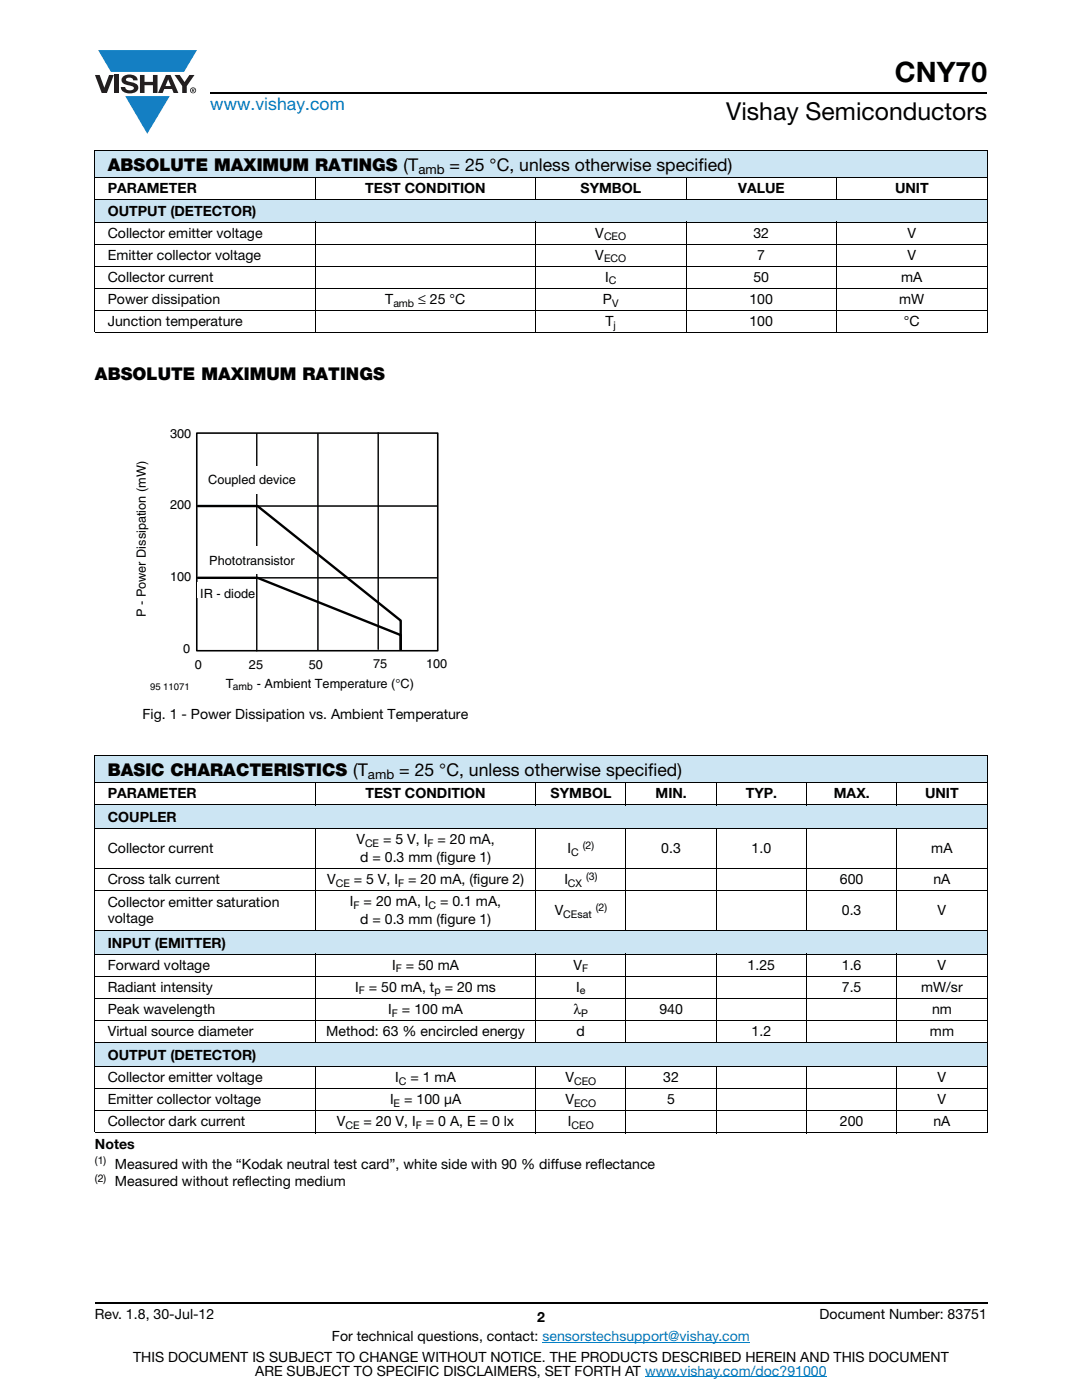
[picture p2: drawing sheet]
<svg xmlns="http://www.w3.org/2000/svg" width="216mm" height="279mm" viewBox="0 0 216 279" stroke-linecap="round" stroke-linejoin="round" font-family="sans-serif">
<defs><g id="words">
<text font-size="5.6" x="178.6" y="16.4">CNY70</text>
<text font-size="4.9" x="144.9" y="24">Vishay Semiconductors</text>
<text font-size="3.5" fill="#007ec4" x="42" y="21.9">www.vishay.com</text>
<g font-size="3.5">
<text x="21.5" y="34.1">ABSOLUTE MAXIMUM RATINGS (T</text>
<text x="89.7" y="34.1">= 25 °C, unless otherwise specified)</text>
<text x="18.9" y="75.8">ABSOLUTE MAXIMUM RATINGS</text>
<text x="21.5" y="154.8">BASIC CHARACTERISTICS (T</text>
<text x="79.7" y="154.8">= 25 °C, unless otherwise specified)</text>
</g>
<g font-size="2.8">
<text x="21.5" y="38.6">PARAMETER</text>
<text x="72.9" y="38.6">TEST CONDITION</text>
<text x="115.8" y="38.6">SYMBOL</text>
<text x="147.3" y="38.6">VALUE</text>
<text x="178.6" y="38.6">UNIT</text>
<text x="21.5" y="43">OUTPUT (DETECTOR)</text>
<text x="21.5" y="47.4">Collector emitter voltage</text>
<text x="118.8" y="47.4">V</text>
<text x="150.3" y="47.4">32</text>
<text x="181.1" y="47.4">V</text>
<text x="21.5" y="51.8">Emitter collector voltage</text>
<text x="118.8" y="51.8">V</text>
<text x="151.1" y="51.8">7</text>
<text x="181.1" y="51.8">V</text>
<text x="21.5" y="56.3">Collector current</text>
<text x="120.7" y="56.3">I</text>
<text x="150.3" y="56.3">50</text>
<text x="179.8" y="56.3">mA</text>
<text x="21.5" y="65.1">Junction temperature</text>
<text x="21.5" y="60.7">Power dissipation</text>
<text x="76.9" y="60.7">T</text>
<text x="83.5" y="60.7">≤ 25 °C</text>
<text x="120.3" y="60.7">P</text>
<text x="120.8" y="65.1">T</text>
<text x="149.5" y="60.7">100</text>
<text x="149.5" y="65.1">100</text>
<text x="179.4" y="60.7">mW</text>
<text x="180.4" y="65.1">°C</text>
<text x="28.4" y="143.4">Fig. 1 - Power Dissipation vs. Ambient Temperature</text>
<text x="21.5" y="159.3">PARAMETER</text>
<text x="72.9" y="159.3">TEST CONDITION</text>
<text x="109.9" y="159.3">SYMBOL</text>
<text x="130.8" y="159.3">MIN.</text>
<text x="148.8" y="159.3">TYP.</text>
<text x="166.4" y="159.3">MAX.</text>
<text x="184.6" y="159.3">UNIT</text>
<text x="21.5" y="164.1">COUPLER</text>
<text x="21.5" y="170.3">Collector current</text>
<text x="71.1" y="168.5">V</text>
<text x="71.8" y="172">d = 0.3 mm (figure 1)</text>
<text x="76.4" y="168.5">= 5 V, I</text>
<text x="87.3" y="168.5">= 20 mA,</text>
<text x="113.2" y="170.3">I</text>
<text x="132" y="170.3">0.3</text>
<text x="150" y="170.3">1.0</text>
<text x="185.8" y="170.3">mA</text>
<text x="21.5" y="176.4">Cross talk current</text>
<text x="65.3" y="176.4">V</text>
<text x="70.6" y="176.4">= 5 V, I</text>
<text x="81.4" y="176.4">= 20 mA, (figure 2)</text>
<text x="112.6" y="176.4">I</text>
<text x="167.6" y="176.4">600</text>
<text x="186.2" y="176.4">nA</text>
<text x="21.5" y="181">Collector emitter saturation</text>
<text x="21.5" y="184.2">voltage</text>
<text x="69.8" y="180.8">I</text>
<text x="71.8" y="184.4">d = 0.3 mm (figure 1)</text>
<text x="72.6" y="180.8">= 20 mA, I</text>
<text x="87.8" y="180.8">= 0.1 mA,</text>
<text x="110.7" y="182.6">V</text>
<text x="168" y="182.6">0.3</text>
<text x="187.1" y="182.6">V</text>
<text x="21.5" y="189.1">INPUT (EMITTER)</text>
<text x="21.5" y="193.5">Forward voltage</text>
<text x="21.5" y="198">Radiant intensity</text>
<text x="70.9" y="198">I</text>
<text x="73.6" y="198">= 50 mA, t</text>
<text x="78.2" y="193.5">I</text>
<text x="81" y="193.5">= 50 mA</text>
<text x="88.7" y="198">= 20 ms</text>
<text x="114.4" y="193.5">V</text>
<text x="115" y="198">I</text>
<text x="149.2" y="193.5">1.25</text>
<text x="168" y="193.5">1.6</text>
<text x="168" y="198">7.5</text>
<text x="183.8" y="198">mW/sr</text>
<text x="187.1" y="193.5">V</text>
<text x="21.5" y="202.4">Peak wavelength</text>
<text x="77.5" y="202.4">I</text>
<text x="80.2" y="202.4">= 100 mA</text>
<text x="114.4" y="202.4">λ</text>
<text x="131.6" y="202.4">940</text>
<text x="186" y="202.4">nm</text>
<text x="21.5" y="206.8">Virtual source diameter</text>
<text x="65.1" y="206.8">Method: 63 % encircled energy</text>
<text x="115.1" y="206.8">d</text>
<text x="150" y="206.8">1.2</text>
<text x="185.6" y="206.8">mm</text>
<text x="21.5" y="211.5">OUTPUT (DETECTOR)</text>
<text x="21.5" y="215.9">Collector emitter voltage</text>
<text x="78.9" y="215.9">I</text>
<text x="81.9" y="215.9">= 1 mA</text>
<text x="112.8" y="215.9">V</text>
<text x="132.4" y="215.9">32</text>
<text x="187.1" y="215.9">V</text>
<text x="21.5" y="220.4">Emitter collector voltage</text>
<text x="77.8" y="220.4">I</text>
<text x="80.6" y="220.4">= 100 μA</text>
<text x="112.8" y="220.4">V</text>
<text x="133.1" y="220.4">5</text>
<text x="187.1" y="220.4">V</text>
<text x="21.5" y="224.8">Collector dark current</text>
<text x="67.2" y="224.8">V</text>
<text x="72.5" y="224.8">= 20 V, I</text>
<text x="85" y="224.8">= 0 A, E = 0 lx</text>
<text x="113.3" y="224.8">I</text>
<text x="167.6" y="224.8">200</text>
<text x="186.2" y="224.8">nA</text>
<text x="18.9" y="229.4">Notes</text>
<text x="22.9" y="233.2">Measured with the “Kodak neutral test card”, white side with 90 % diffuse reflectance</text>
<text x="22.9" y="236.8">Measured without reflecting medium</text>
<text x="18.9" y="263.3">Rev. 1.8, 30-Jul-12</text>
<text x="107.2" y="263.8">2</text>
<text x="163.6" y="263.3">Document Number: 83751</text>
<text x="66.2" y="267.7">For technical questions, contact: sensorstechsupport@vishay.com</text>
<text x="26.5" y="271.7">THIS DOCUMENT IS SUBJECT TO CHANGE WITHOUT NOTICE. THE PRODUCTS DESCRIBED HEREIN AND THIS DOCUMENT</text>
<text x="50.9" y="274.6">ARE SUBJECT TO SPECIFIC DISCLAIMERS, SET FORTH AT www.vishay.com/doc?91000</text>
</g>
<g font-size="2.6">
<text x="83.5" y="34.8">amb</text>
<text x="73.4" y="155.5">amb</text>
</g>
<g font-size="2.5">
<text x="33.9" y="87.3">300</text>
<text x="33.9" y="101.7">200</text>
<text x="41.5" y="96.6">Coupled device</text>
<text x="41.7" y="112.7">Phototransistor</text>
<text x="33.9" y="116">100</text>
<text x="39.9" y="119.4">IR - diode</text>
<text x="29.1" y="123.2" transform="rotate(-90 29.1 123.2)">P - Power Dissipation (mW)</text>
<text x="36.5" y="130.3">0</text>
<text x="38.9" y="133.5">0</text>
<text x="45.1" y="137.3">T</text>
<text x="49.7" y="133.4">25</text>
<text x="51.3" y="137.3">- Ambient Temperature (°C)</text>
<text x="61.6" y="133.4">50</text>
<text x="74.4" y="133.3">75</text>
<text x="85" y="133.3">100</text>
</g>
<g font-size="2.1">
<text x="120.5" y="47.9">CEO</text>
<text x="120.5" y="52.3">ECO</text>
<text x="121.5" y="56.8">C</text>
<text x="78.5" y="61.2">amb</text>
<text x="122.1" y="61.2">V</text>
<text x="122.4" y="65.6">j</text>
<text x="46.4" y="137.8">amb</text>
<text x="72.8" y="169">CE</text>
<text x="85.3" y="169">F</text>
<text x="114" y="170.8">C</text>
<text x="116.3" y="169.4">(2)</text>
<text x="67" y="177">CE</text>
<text x="79.4" y="177">F</text>
<text x="113.3" y="177">CX</text>
<text x="116.9" y="175.6">(3)</text>
<text x="70.5" y="181.4">F</text>
<text x="85.5" y="181.4">C</text>
<text x="112.4" y="183.1">CEsat</text>
<text x="118.9" y="181.8">(2)</text>
<text x="79" y="194.1">F</text>
<text x="116.2" y="194.1">F</text>
<text x="71.6" y="198.5">F</text>
<text x="78.2" y="202.9">F</text>
<text x="86.7" y="198.5">p</text>
<text x="115.7" y="198.5">e</text>
<text x="116" y="202.9">P</text>
<text x="78.5" y="220.9">E</text>
<text x="79.6" y="216.5">C</text>
<text x="114.6" y="216.5">CEO</text>
<text x="114.6" y="220.9">ECO</text>
<text x="68.9" y="225.3">CE</text>
<text x="83" y="225.3">F</text>
<text x="114.1" y="225.3">CEO</text>
<text x="18.9" y="232.4">(1)</text>
<text x="18.9" y="235.9">(2)</text>
</g>
<text font-size="1.9" x="29.9" y="137.8">95 11071</text>
</g></defs>
<g fill="#147fc3">
<path d="M19.6 10h19.7l-2.6 4.3h-1.1h-13.5z"/>
<path d="M25 19.2h8.9l-4.5 7.5z"/>
</g>
<g fill="#231f20">
<path d="M18.9 15h1l.9 2.5 1-2.5h.9l-1.4 3.6h-1z"/>
<path d="M22.9 15h.9v3.6h-.9z"/>
<path d="M24.6 15.3a2.1 2.1 0 0 1 2.8 .3l.1 .4h-.9a.79 .79 0 0 0-.7-.5 .79 .79 0 0 0-.8 .4l.3 .3 1 .2a1.08 1.08 0 0 1 1.2 1 1.08 1.08 0 0 1-1.1 1.2 1.73 1.73 0 0 1-2.4-1.2h.9a.96 .96 0 0 0 .8 .6 .96 .96 0 0 0 .9-.4 1.31 1.31 0 0 0-1.2-.6 1.03 1.03 0 0 1-1.1-.6 1.03 1.03 0 0 1 .2-1.1z"/>
<path d="M27.9 15h.9v1.3h1.7v-1.3h.9v3.6h-.9v-1.6h-1.7v1.6h-.9z"/>
<path d="M34.8 15h1.1l.9 1.4 1-1.4h1l-1.5 2.2v1.4h-.9v-1.4z"/>
<path d="M33.6 15.9l.5 1.3h-1.1zM33.1 15l-1.6 3.6h1l.3-.8h1.5l.3 .8h1l-1.6-3.6z"/>
<path d="M38.1 18a.46 .46 0 0 1 .9 0 .46 .46 0 0 1-.9 0zM37.9 18a.6 .6 0 0 0 1.2 0 .6 .6 0 0 0-1.2 0z"/>
<path d="M38.4 17.8h.2v.2h-.2zM38.3 17.7v.7h.1v-.3l.4 .3-.2-.3 .2-.2-.1-.2z"/>
</g>
<path d="M42 18.6h155M18.9 260h178.1" fill="none" stroke="#000" stroke-width=".36"/>
<path d="M108.2 267.9h41.5M128.7 274.8h36.3" fill="none" stroke="#007ec4" stroke-width=".2"/>
<g fill="#cce5f3">
<path d="M18.9 39.9h178.1v4.4h-178.1z"/>
<path d="M18.9 30h178.1v5.5h-178.1z"/>
</g>
<g fill="none" stroke="#000" stroke-width=".2">
<path d="M18.9 30h178.1M18.9 35.5h178.1M18.9 39.9h178.1M18.9 30.1v36.2M62.9 35.4v4.6M106.8 35.4v4.6M136.9 35.4v4.6M166.9 35.4v4.6M197 30.1v36.2M18.9 44.3h178.1M18.9 48.7h178.1M18.9 53.1h178.1"/>
<path d="M18.9 57.6h178.1M62.9 44.2v22.3M106.8 44.2v22.3M136.9 44.2v22.3M166.9 44.2v22.3M18.9 62h178.1M18.9 66.4h178.1"/>
</g>
<path d="M27.2 85.6h62.1v52.7h-62.1z" fill="#fff"/>
<path d="M39.5 115.3h47.7M39.5 101h47.7" fill="none" stroke="#000" stroke-width=".2"/>
<path d="M39.5 101h11.9l28.6 22.9v5.7v-2.9l-28.6-11.4h-11.9" fill="none" stroke="#000" stroke-width=".48"/>
<path d="M39.3 86.4h48v43.5h-48z" fill="none" stroke="#000" stroke-width=".32"/>
<g fill="#fff">
<path d="M39.5 96.8h19.5v3h-19.5z"/>
<path d="M39.5 110.9h18.6v3h-18.6z"/>
<path d="M39.5 116.3h13.2v3.1h-13.2z"/>
</g>
<path d="M51.2 86.5v43.5M63.4 86.5v43.3M75.5 86.3v43.4" fill="none" stroke="#000" stroke-width=".2"/>
<g fill="#fff">
<path d="M41 93h19.3v5.5h-19.3z"/>
<path d="M40 109h20.5v5.6h-20.5z"/>
</g>
<g fill="#cce5f3">
<path d="M18.9 150.7h178.1v5.5h-178.1z"/>
<path d="M18.9 160.6h178.1v4.8h-178.1z"/>
<path d="M18.9 185.7h178.1v4.7h-178.1z"/>
<path d="M18.9 208.1h178.1v4.7h-178.1z"/>
</g>
<g fill="none" stroke="#000" stroke-width=".2">
<path d="M18.9 150.7h178.1M18.9 156.2h178.1M18.9 150.8v75.2M62.9 156.1v4.6M106.9 156.1v4.6M124.9 156.1v4.6M142.9 156.1v4.6M160.9 156.1v4.6M178.9 156.1v4.6M197 150.8v75.2M18.9 160.6h178.1M18.9 165.4h178.1"/>
<path d="M18.9 173.3h178.1M18.9 177.7h178.1M62.9 165.3v20.5M106.9 165.3v20.5M124.9 165.3v20.5M142.9 165.3v20.5M160.9 165.3v20.5M178.9 165.3v20.5M18.9 185.7h178.1M18.9 190.4h178.1M18.9 194.8h178.1M18.9 199.2h178.1"/>
<path d="M62.9 190.4v17.8M106.9 190.4v17.8M124.9 190.4v17.8M142.9 190.4v17.8M160.9 190.4v17.8M178.9 190.4v17.8M18.9 203.7h178.1M18.9 208.1h178.1M18.9 212.8h178.1M18.9 217.2h178.1M62.9 212.7v13.4M106.9 212.7v13.4"/>
<path d="M124.9 212.7v13.4M142.9 212.7v13.4M160.9 212.7v13.4M178.9 212.7v13.4M18.9 221.7h178.1M18.9 226.1h178.1"/>
</g>
<use href="#words"/>
</svg>
